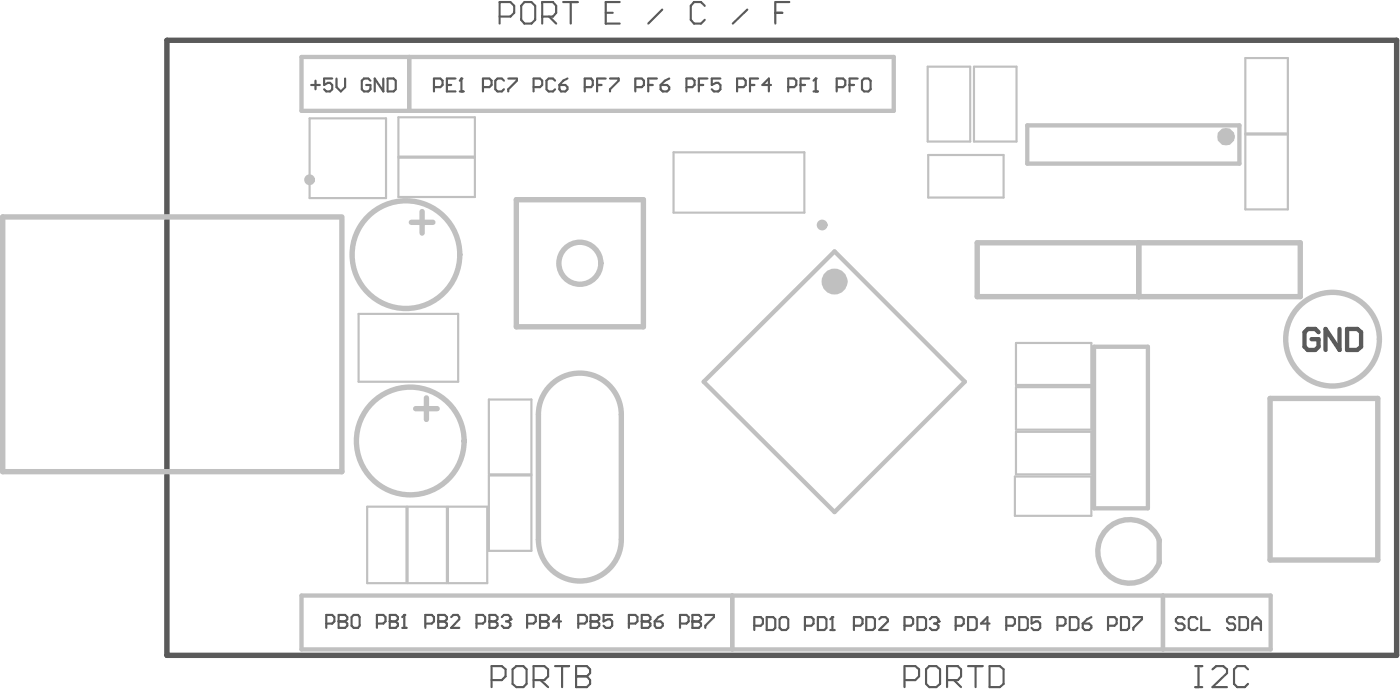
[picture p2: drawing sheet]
<svg xmlns="http://www.w3.org/2000/svg" width="110mm" height="54mm" viewBox="0 0 110 54" stroke-linecap="round" stroke-linejoin="round" font-family="sans-serif">
<path d="M13.1 3.2h96.7v48.2h-96.7z" fill="none" stroke="#5a5a5a" stroke-width=".42"/>
<g fill="none" stroke="#5a5a5a" stroke-width=".17">
<path d="M24.5 6.7h.6M24.8 6.3v.7M26.1 6.2h-.6v.5l.3-.2h.1l.2 .2v.3l-.2 .2h-.2l-.2-.2M26.5 6.2v.6l.3 .4 .3-.4v-.6M29.1 6.3l-.1-.1h-.4l-.2 .1v.7l.2 .2h.4l.1-.2v-.3h-.3M30.1 6.2v1l-.6-1v1M30.5 6.2h.4l.2 .1v.7l-.2 .2h-.4zM34.1 6.8h.5l.2-.1v-.4l-.2-.1h-.5v1M35.1 6.7h.4M35.8 6.2h-.7v1h.7M36.1 7.2h.3M36.3 6.2h.1"/>
<path d="M36.3 6.2v1M36.3 6.2l-.2 .1M38 6.8h.5l.1-.1v-.4l-.1-.1h-.5v1M39.3 1.3h.8l.3-.3v-.5l-.3-.3h-.8v1.7M39.6 6.3l-.1-.1h-.4l-.2 .1v.7l.2 .2h.4l.1-.2M40 6.2h.6v.1l-.6 .7v.2M41.2 .2h.6l.3 .3v1.1l-.3 .3h-.6l-.2-.3v-1.1zM41.9 6.8h.6l.1-.1v-.4l-.1-.1h-.6v1M42.6 1.3h.9l.2-.3v-.5l-.2-.3h-.9v1.7M43.2 1.3l.5 .6M43.6 6.3l-.1-.1h-.4l-.1 .1v.7l.1 .2h.4l.1-.2M44 6.7h.4l.2 .1v.2l-.2 .2h-.3l-.1-.2z"/>
<path d="M44.3 .2h1.1M44.6 6.2l-.3 .1-.3 .4M44.9 .2v1.7M46 6.8h.5l.1-.1v-.4l-.1-.1h-.5v1M46.9 6.7h.4M47.6 6.2h-.7v1M47.6 1h.6M48 6.2h.6v.1l-.6 .7v.2M48.7 .2h-1.1v1.7h1.1M49.9 6.8h.6l.1-.1v-.4l-.1-.1h-.6v1M51 6.7h.3M51.6 6.2h-.6v1"/>
<path d="M51.9 6.7h.5l.2 .1v.2l-.2 .2h-.3l-.2-.2zM52.1 .8l-1.1 1.1M52.6 6.2l-.3 .1-.4 .4M54 6.8h.4l.2-.1v-.4l-.2-.1h-.4v1M54.9 6.7h.4M55.4 .5l-.3-.3h-.5l-.3 .3v1.1l.3 .3h.5l.3-.3M55.6 6.2h-.7v1M56.6 6.2h-.6v.5l.3-.2h.2l.1 .2v.3l-.1 .2h-.4l-.1-.2M57.9 6.8h.6l.1-.1v-.4l-.1-.1h-.6v1M58.8 .8l-1.2 1.1M59 6.7h.3M59.6 6.2h-.6v1"/>
<path d="M60.6 6.7h-.7l.5-.5v1M61 1h.5M62 6.8h.4l.2-.1v-.4l-.2-.1h-.4v1M62.1 .2h-1.1v1.7M62.9 6.7h.4M63.6 6.2h-.7v1M64 7.2h.3M64.1 6.2h.1M64.1 6.2v1M64.1 6.2l-.1 .1M65.8 6.8h.5l.2-.1v-.4l-.2-.1h-.5v1M66.8 6.7h.3"/>
<path d="M67.4 6.2h-.6v1M67.8 6.3l.1-.1h.4l.1 .1v.7l-.1 .2h-.4l-.1-.2zM25.7 49h.4l.2-.2v-.4l-.2-.1h-.4v1M26.6 48.8h.1M26.6 48.3h.5l.2 .1v.2l-.2 .2 .2 .2v.1l-.2 .2h-.5zM26.6 48.8h.5M27.6 48.4l.2-.1h.3l.2 .1v.7l-.2 .2h-.3l-.2-.2zM29.6 49h.5l.2-.2v-.4l-.2-.1h-.5v1M30.6 48.8h.1M30.6 48.3h.5l.2 .1v.2l-.2 .2 .2 .2v.1l-.2 .2h-.5zM30.6 48.8h.5M31.6 49.3h.4"/>
<path d="M31.8 48.3h.1M31.8 48.3v1M31.8 48.3l-.2 .1M33.4 49h.5l.2-.2v-.4l-.2-.1h-.5v1M34.5 48.8h.1M34.5 48.3h.5l.1 .1v.2l-.1 .2 .1 .2v.1l-.1 .2h-.5zM34.5 48.8h.5M35.5 48.4l.1-.1h.4l.1 .1v.2l-.6 .7h.6M37.5 49h.5l.1-.2v-.4l-.1-.1h-.5v1M38.5 48.8h.1M38.5 48.3h.4l.2 .1v.2l-.2 .2 .2 .2v.1l-.2 .2h-.4zM38.5 48.8h.4"/>
<path d="M38.6 53.4h.9l.2-.3v-.6l-.2-.2h-.9v1.6M39.5 48.4l.1-.1h.4l.1 .1v.2M39.8 48.8h.2M40 48.8l.1 .2v.1l-.1 .2h-.4l-.1-.2M40.1 48.6h.1M40.1 48.6l-.1 .2M40.3 52.5l.3-.2h.5l.3 .2v1.2l-.3 .2h-.5l-.3-.2zM41.4 49h.5l.2-.2v-.4l-.2-.1h-.5v1M41.9 53.4h.9l.3-.3v-.6l-.3-.2h-.9v1.6M42.5 48.8h.1M42.5 48.3h.5l.1 .1v.2l-.1 .2 .1 .2v.1l-.1 .2h-.5zM42.5 48.8h.5"/>
<path d="M42.5 53.4l.6 .5M43.6 52.3h1.1M44.1 48.8h-.6l.4-.5v1M44.2 52.3v1.6M45.3 53.1h.1M45.3 52.3h.8l.3 .2v.3l-.3 .3 .3 .3v.3l-.3 .2h-.8zM45.3 53.1h.8M45.5 49h.5l.1-.2v-.4l-.1-.1h-.5v1M46.4 48.8h.1M46.4 48.3h.5l.2 .1v.2l-.2 .2 .2 .2v.1l-.2 .2h-.5zM46.4 48.8h.5M48.1 48.3h-.6v.5l.3-.2h.2l.1 .2v.3l-.1 .2h-.4l-.1-.2"/>
<path d="M49.4 49h.5l.2-.2v-.4l-.2-.1h-.5v1M50.5 48.8h.1M50.5 48.3h.5l.1 .1v.2l-.1 .2 .1 .2v.1l-.1 .2h-.5zM50.5 48.8h.5M51.5 48.8h.4l.2 .2v.1l-.2 .2h-.3l-.1-.2zM52.1 48.3l-.3 .1-.3 .4M53.5 49h.5l.1-.2v-.4l-.1-.1h-.5v1M54.4 48.8h.1M54.4 48.3h.5l.2 .1v.2l-.2 .2 .2 .2v.1l-.2 .2h-.5zM54.4 48.8h.5M55.5 48.3h.6v.1l-.6 .7v.2M59.3 49.1h.5l.2-.1v-.4l-.2-.2h-.5v1.1"/>
<path d="M60.3 48.4h.5l.2 .2v.7l-.2 .2h-.5zM61.3 48.6l.2-.2h.3l.2 .2v.7l-.2 .2h-.3l-.2-.2zM63.3 49.1h.5l.2-.1v-.4l-.2-.2h-.5v1.1M64.3 48.4h.5l.2 .2v.7l-.2 .2h-.5zM65.3 49.5h.3M65.4 48.4h.1M65.4 48.4v1.1M65.4 48.4l-.1 .2M67.1 49.1h.5l.2-.1v-.4l-.2-.2h-.5v1.1M68.1 48.4h.5l.2 .2v.7l-.2 .2h-.5zM69.1 48.6l.2-.2h.3l.2 .2v.2l-.7 .7h.7M71.1 49.1h.5l.2-.1v-.4l-.2-.2h-.5v1.1"/>
<path d="M71.1 53.4h.9l.3-.3v-.6l-.3-.2h-.9v1.6M72.1 48.4h.5l.2 .2v.7l-.2 .2h-.5zM72.8 52.5l.3-.2h.5l.3 .2v1.2l-.3 .2h-.5l-.3-.2zM73.1 48.6l.2-.2h.3l.2 .2v.2M73.4 49h.2M73.6 49l.2 .1v.2l-.2 .2h-.3l-.2-.2M73.8 48.8h.1M73.8 48.8l-.2 .2M74.5 53.4h.8l.3-.3v-.6l-.3-.2h-.8v1.6M75 53.4l.6 .5M75.1 49.1h.5l.2-.1v-.4l-.2-.2h-.5v1.1M76.1 48.4h.5l.2 .2v.7l-.2 .2h-.5z"/>
<path d="M76.1 52.3h1.2M76.7 52.3v1.6M77.8 49h-.7l.5-.6v1.1M77.8 52.3h.8l.3 .2v1.2l-.3 .2h-.8zM79.1 49.1h.5l.2-.1v-.4l-.2-.2h-.5v1.1M80.1 48.4h.5l.2 .2v.7l-.2 .2h-.5zM81.8 48.4h-.7v.6l.3-.2h.2l.2 .2v.3l-.2 .2h-.3l-.2-.2M83.1 49.1h.5l.2-.1v-.4l-.2-.2h-.5v1.1M84.1 48.4h.5l.2 .2v.7l-.2 .2h-.5zM85.1 49h.5l.2 .1v.2l-.2 .2h-.3l-.2-.2zM85.8 48.4l-.3 .2-.4 .4M87.1 49.1h.5l.2-.1v-.4l-.2-.2h-.5v1.1"/>
<path d="M88.1 48.4h.5l.2 .2v.7l-.2 .2h-.5zM89.1 48.4h.7v.2l-.7 .7v.2M93.1 48.6l-.1-.2h-.4l-.2 .2v.2l.2 .2h.4l.1 .1v.2l-.1 .2h-.4l-.2-.2M94 52.3h.5M94 53.9h.5M94.1 48.6l-.1-.2h-.4l-.1 .2v.7l.1 .2h.4l.1-.2M94.2 52.3v1.6M94.4 48.4v1.1h.7M95.3 52.5l.3-.2h.6l.3 .2v.3l-1.2 1.1h1.2M97.1 48.6l-.1-.2h-.4l-.1 .2v.2l.1 .2h.4l.1 .1-.1 .4h-.4l-.1-.2M97.4 48.4h.5l.2 .2v.7l-.2 .2h-.5zM98.1 52.5l-.2-.2h-.6l-.3 .2v1.2l.3 .2h.6l.2-.2"/>
<path d="M98.5 49h.6M98.5 49.5v-.7l.3-.4 .3 .4v.7"/>
</g>
<path d="M103.7 26.1l-.3-.3h-.6l-.2 .3v1.1l.2 .3h.6l.3-.3v-.6h-.6M105.3 25.8v1.7l-1.1-1.7v1.7M105.9 25.8h.8l.3 .3v1.1l-.3 .3h-.8z" fill="none" stroke="#5a5a5a" stroke-width=".34"/>
<g fill="none" stroke="#c0c0c0" stroke-width=".42">
<path d="M26.9 17h-26.7v20h26.7v-19.8M32.3 17.5h1.7M33.2 16.6v1.7M40.6 15.7h10v10h-10zM76.8 19.1h25.4v4.2h-25.4zM89.5 19.1v4.2M32.7 32.1h1.7M33.5 31.2v1.7M43.3 30.2a3.3 3.3 0 0 1 3.5-.7 3.3 3.3 0 0 1 2 3v9.9a3.3 3.3 0 0 1-3.2 3.2 3.3 3.3 0 0 1-3.3-3.2v-9.9a3.2 3.2 0 0 1 1-2.3zM99.9 31.3h8.4v12.7h-8.4z"/>
<circle cx="24.3" cy="14.1" r=".21"/>
<circle cx="31.9" cy="20" r="4.2"/>
<circle cx="64.6" cy="17.7" r=".21"/>
<circle cx="32.3" cy="34.6" r="4.2"/>
<circle cx="45.6" cy="20.7" r="1.65"/>
<circle cx="104.8" cy="26.6" r="3.7"/>
<circle cx="88.8" cy="43.3" r="2.5"/>
</g>
<g fill="none" stroke="#c0c0c0" stroke-width=".17">
<path d="M24.3 9.3h6v6.3h-6zM31.3 9.2h6v3.1h-6zM31.3 12.4h6v3.1h-6zM53 12h10.2v4.7h-10.2zM72.9 5.2h3.4v5.9h-3.4zM73 12.2h5.9v3.3h-5.9zM76.6 5.2h3.3v5.9h-3.3zM97.9 4.6h3.4v5.9h-3.4zM97.9 10.6h3.4v5.8h-3.4zM28.2 24.6h7.8v5.4h-7.8zM28.9 39.8h3.1v6h-3.1zM32 39.8h3.1v6h-3.1z"/>
<path d="M35.2 39.8h3.1v6h-3.1zM38.4 31.4h3.4v5.8h-3.4zM38.4 37.3h3.4v5.9h-3.4zM79.8 37.4h6v3.1h-6zM79.9 26.9h5.9v3.3h-5.9zM79.9 30.4h5.9v3.3h-5.9zM79.9 33.9h5.9v3.3h-5.9z"/>
</g>
<path d="M23.7 4.5h46.6v4.2h-46.6zM32.2 4.5v4.2M80.8 9.8h16.6v3h-16.6zM55.3 30l10.3-10.3 10.3 10.3-10.3 10.2zM86 27.2h4.2v12.7h-4.2zM23.7 46.8h76.2v4.2h-76.2zM57.6 46.8v4.2M91.4 46.8v4.2" fill="none" stroke="#c0c0c0" stroke-width=".34"/>
<g fill="none" stroke="#c0c0c0" stroke-width="1">
<circle cx="96.4" cy="10.7" r=".17"/>
<circle cx="65.6" cy="22.1" r=".51"/>
</g>
</svg>
